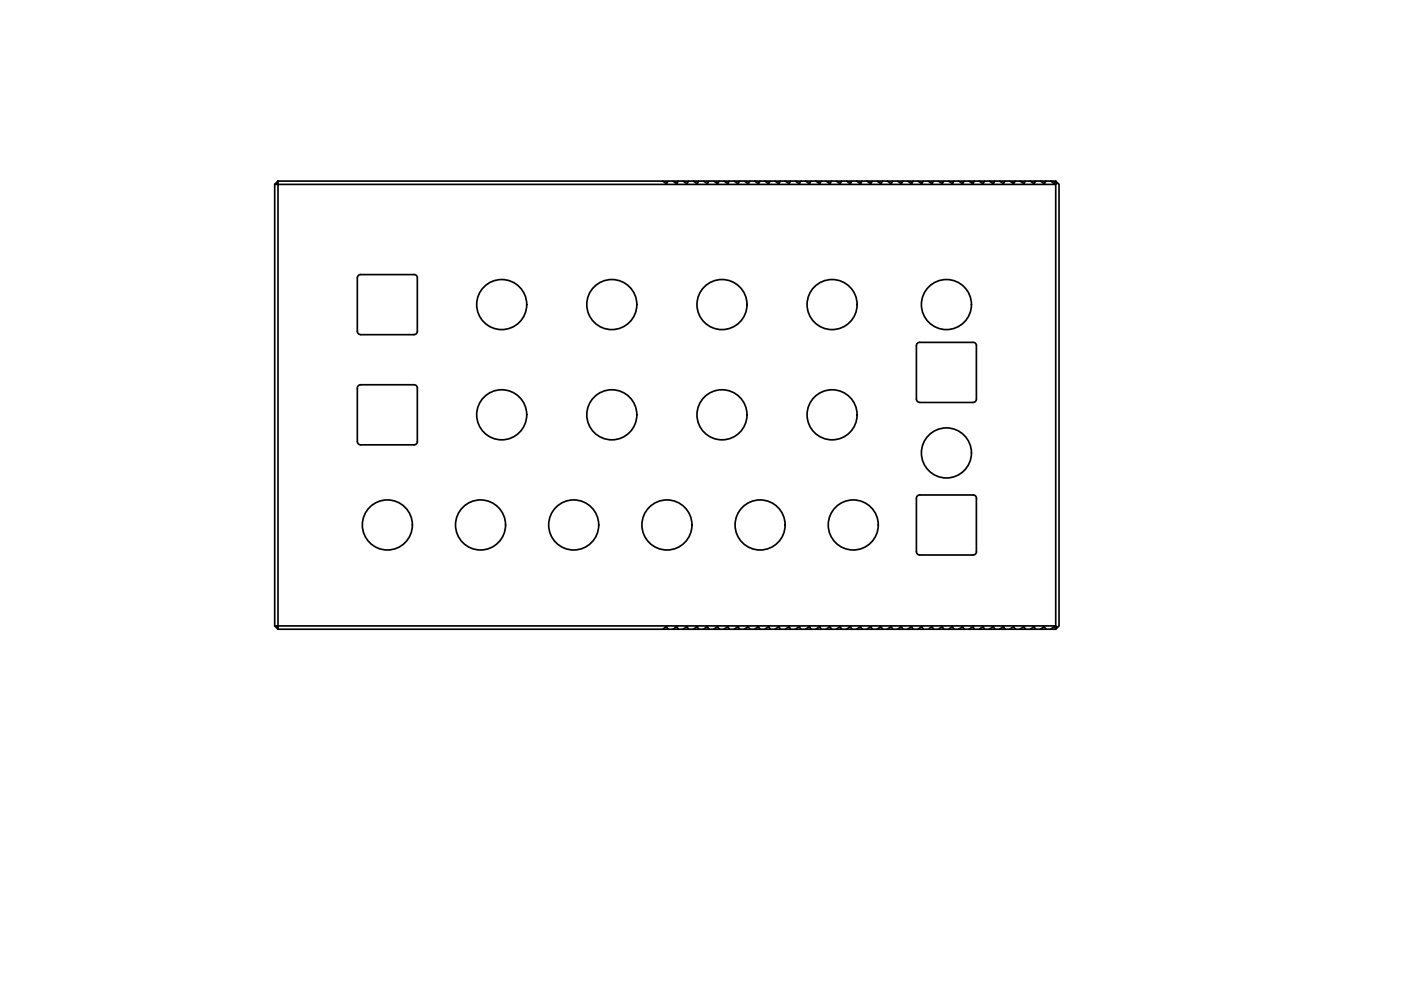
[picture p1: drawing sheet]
<svg xmlns="http://www.w3.org/2000/svg" width="420mm" height="297mm" viewBox="0 0 420 297" stroke-linecap="round" stroke-linejoin="round" font-family="sans-serif">
<!-- layer: Visible -->
<g fill="none" stroke="#000" stroke-width=".51">
<path d="M82.4 55.3v132.3M83.4 55.3h233.2v132.3h-233.2zM83.4 54.3v1h-1zM83.4 54.3h115.4l1.1 .8 .4-.8h1.5l1.2 .8 .4-.8h1.5l1.1 .8 .5-.8h1.4l1.2 .8 .4-.8h1.5l1.2 .8 .4-.8h1.5l1.1 .8 .5-.8h1.4l1.2 .8 .4-.8h1.5l1.1 .8 .5-.8h1.4l1.2 .8 .5-.8h1.4l1.2 .8 .4-.8h1.5l1.1 .8 .5-.8h1.4l1.2 .8 .4-.8h1.5l1.1 .8 .5-.8h1.4l1.2 .8 .5-.8h1.4l1.2 .8 .4-.8h1.5l1.1 .8 .5-.8h1.4l1.2 .8 .4-.8h1.5l1.1 .8 .5-.8h1.5l1.1 .8 .5-.8h1.4l1.2 .8 .4-.8h1.5l1.1 .8 .5-.8h1.4l1.2 .8 .4-.8h1.5l1.2 .8 .4-.8h1.5l1.1 .8 .5-.8h1.4l1.2 .8 .4-.8h1.5l1.1 .8 .5-.8h1.5l1.1 .8 .5-.8h1.4l1.2 .8 .4-.8h1.5l1.1 .8 .5-.8h1.4l1.2 .8 .4-.8h1.5l1.2 .8 .4-.8h1.5l1.1 .8 .5-.8h1.4l1.2 .8 .4-.8h1.5l1.1 .8 .5-.8h1.5l1.1 .8 .4-.8h1.5l1.2 .8 .4-.8h1.5l1.1 .8 .5-.8h1.4l1.2 .8 .4-.8h1.5l1.2 .8 .4-.8M198.8 54.3h1.5M201.8 54.3h1.6M204.9 54.3h1.6M207.9 54.3h1.6M211 54.3h1.6M214.1 54.3h1.6M217.1 54.3h1.6M220.2 54.3h1.6"/>
<path d="M223.2 54.3h1.7M226.3 54.3h1.6M229.4 54.3h1.6M232.4 54.3h1.6M235.5 54.3h1.6M238.5 54.3h1.7M241.6 54.3h1.6M244.7 54.3h1.6M247.7 54.3h1.6M250.8 54.3h1.6M253.9 54.3h1.6M256.9 54.3h1.6"/>
<path d="M260 54.3h1.6M263 54.3h1.6M266.1 54.3h1.6M269.2 54.3h1.6M272.2 54.3h1.6M275.3 54.3h1.6M278.4 54.3h1.6M281.4 54.3h1.6M284.5 54.3h1.6M287.5 54.3h1.6M290.6 54.3h1.6M293.7 54.3h1.6"/>
<path d="M296.7 54.3h1.6M299.8 54.3h1.6M302.9 54.3h1.5M305.9 54.3h1.6M309 54.3h1.6M312 54.3h1.6M315.1 54.3h1.5l.5 .5M317.1 54.8l.5 .5v132.3l-.5 .5-.5-.5M317.1 54.8l-.5 .5M108.2 82.3h16M108.2 82.3a1.01 1.01 0 0 0-1 1v16a1.01 1.01 0 0 0 1 1h16a1.04 1.04 0 0 0 1-1M124.2 82.3a1.01 1.01 0 0 1 1 1"/>
<path d="M125.2 83.3v16M125.2 116.3v16M125.2 116.3a1.01 1.01 0 0 0-1-1h-16a1.01 1.01 0 0 0-1 1v16a1.01 1.01 0 0 0 1 1h16a1.01 1.01 0 0 0 1-1M275.8 102.6h16M275.8 102.6a1.01 1.01 0 0 0-1 1v16a1.04 1.04 0 0 0 1 1h16a1.01 1.01 0 0 0 1-1v-16a.97 .97 0 0 0-1-1M274.8 165.4a1.01 1.01 0 0 0 1 1h16a1.01 1.01 0 0 0 1-1M274.8 165.4v-16.1a.97 .97 0 0 1 1-.9l16-.1a1.01 1.01 0 0 1 1 1v16.1M198.8 188.6h1.5M201.8 188.6h1.6M204.9 188.6h1.6M207.9 188.6h1.6M211 188.6h1.6"/>
<path d="M214.1 188.6h1.6M217.1 188.6h1.6M220.2 188.6h1.6M223.2 188.6h1.7M226.3 188.6h1.6M229.4 188.6h1.6M232.4 188.6h1.6M235.5 188.6h1.6M238.5 188.6h1.7M241.6 188.6h1.6M244.7 188.6h1.6M247.7 188.6h1.6"/>
<path d="M250.8 188.6h1.6M253.9 188.6h1.6M256.9 188.6h1.6M260 188.6h1.6M263 188.6h1.6M266.1 188.6h1.6M269.2 188.6h1.6M272.2 188.6h1.6M275.3 188.6h1.6M278.4 188.6h1.6M281.4 188.6h1.6M284.5 188.6h1.6"/>
<path d="M287.5 188.6h1.6M290.6 188.6h1.6M293.7 188.6h1.6M296.7 188.6h1.6M299.8 188.6h1.6M302.9 188.6h1.5M305.9 188.6h1.6M309 188.6h1.6M312 188.6h1.6M316.7 188.5l-.4-.7-1.2 .8h-1.5l-.4-.8-1.2 .8h-1.4l-.5-.8-1.1 .8h-1.5l-.4-.8-1.2 .8h-1.5l-.4-.8-1.1 .8h-1.5l-.5-.8-1.1 .8h-1.5l-.4-.8-1.2 .8h-1.4l-.5-.8-1.1 .8h-1.5l-.4-.8-1.2 .8h-1.5l-.4-.8-1.2 .8h-1.4l-.5-.8-1.1 .8h-1.5l-.4-.8-1.2 .8h-1.4l-.5-.8-1.1 .8h-1.5l-.5-.8-1.1 .8h-1.5l-.4-.8-1.2 .8h-1.4l-.5-.8-1.1 .8h-1.5l-.4-.8-1.2 .8h-1.5l-.4-.8-1.2 .8h-1.4l-.5-.8-1.1 .8h-1.5l-.4-.8-1.2 .8h-1.4l-.5-.8-1.1 .8h-1.5l-.5-.8-1.1 .8h-1.5l-.4-.8-1.2 .8h-1.4l-.5-.8-1.1 .8h-1.5l-.4-.8-1.2 .8h-1.4l-.5-.8-1.2 .8h-1.4l-.5-.8-1.1 .8h-1.5l-.4-.8-1.2 .8h-1.4l-.5-.8-1.1 .8h-1.5l-.4-.8-1.2 .8h-1.4l-.5-.8-1.2 .8h-1.4l-.5-.8-1.1 .8h-1.5l-.4-.8-1.2 .8h-1.4l-.5-.8-1.1 .8h-1.5l-.4-.8-1.2 .8h-1.5l-.4-.8-1.2 .8h-1.4l-.5-.8-1.1 .8h-1.5l-.4-.8-1.2 .8h-1.5l-.4-.8-1.1 .8h-115.4l-1-1h1v1M317.1 188.1l-.5 .5h-1.5"/>
<circle cx="150.5" cy="91.3" r="7.5"/>
<circle cx="183.5" cy="91.3" r="7.5"/>
<circle cx="216.5" cy="91.3" r="7.5"/>
<circle cx="249.5" cy="91.3" r="7.5"/>
<circle cx="283.8" cy="91.3" r="7.5"/>
<circle cx="150.5" cy="124.3" r="7.5"/>
<circle cx="183.5" cy="124.3" r="7.5"/>
<circle cx="216.5" cy="124.3" r="7.5"/>
<circle cx="249.5" cy="124.3" r="7.5"/>
<circle cx="283.8" cy="135.8" r="7.5"/>
<circle cx="116.2" cy="157.3" r="7.5"/>
<circle cx="144.1" cy="157.3" r="7.5"/>
<circle cx="172.1" cy="157.3" r="7.5"/>
<circle cx="200" cy="157.3" r="7.5"/>
<circle cx="228" cy="157.3" r="7.5"/>
<circle cx="255.9" cy="157.3" r="7.5"/>
</g>
</svg>
